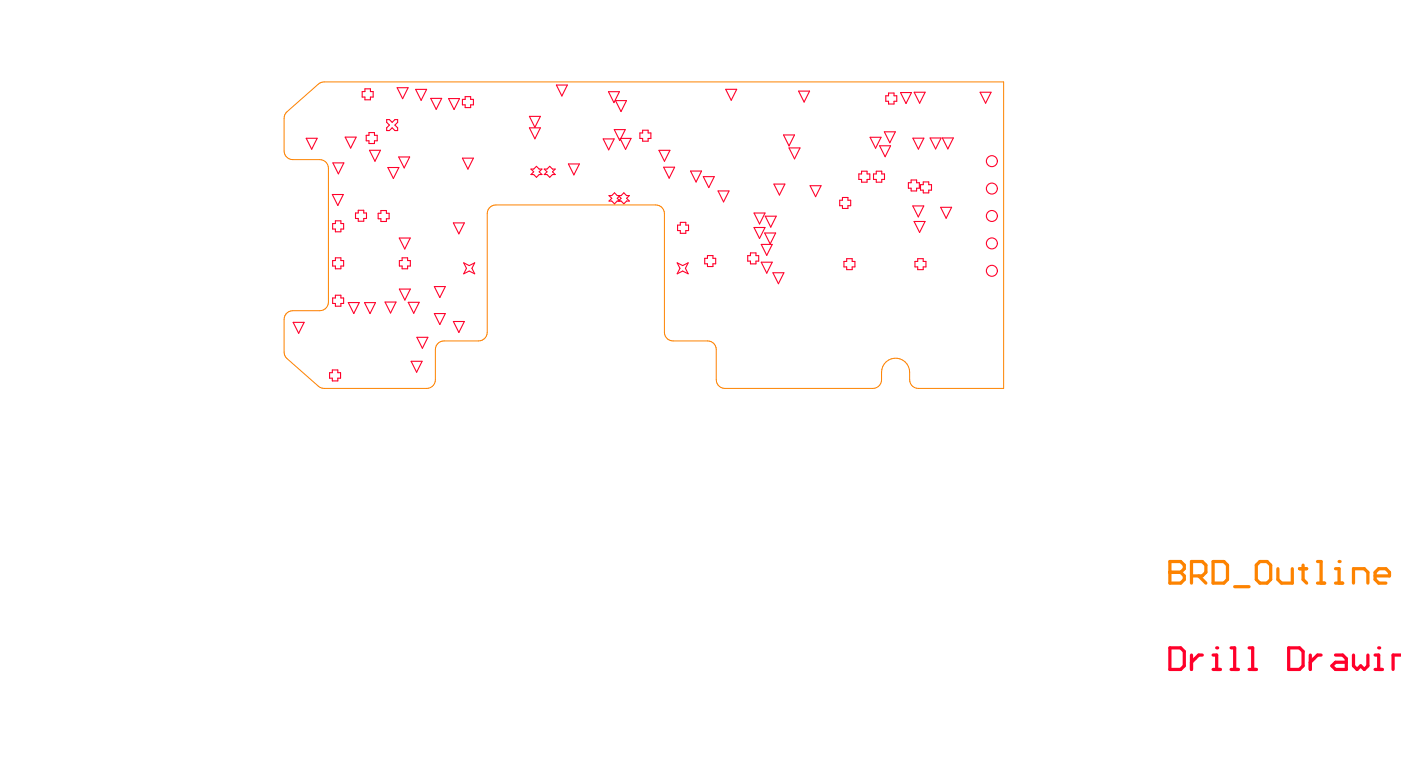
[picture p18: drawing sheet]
<svg xmlns="http://www.w3.org/2000/svg" width="216mm" height="118mm" viewBox="0 0 216 118" stroke-linecap="round" stroke-linejoin="round" font-family="sans-serif">
<path d="M44.2 17.2l4.9-4.2 .8-.4h104.8v47.2h-13.2a1.33 1.33 0 0 1-1.3-1.3 3 3 0 0 0-.7-2.8 2.16 2.16 0 0 0-2.4-.3 2.16 2.16 0 0 0-1.2 2 2.43 2.43 0 0 1-.3 1.9 1.33 1.33 0 0 1-1.1 .5h-22.8a1.33 1.33 0 0 1-1.3-1.3v-4.6a1.33 1.33 0 0 0-1.4-1.4h-5.3a1.33 1.33 0 0 1-1.3-1.3v-18.3a1.33 1.33 0 0 0-1.3-1.3h-24.7a1.33 1.33 0 0 0-1.3 1.3v18.3a1.33 1.33 0 0 1-1.3 1.3h-5.4a1.33 1.33 0 0 0-1.3 1.4v4.6a1.33 1.33 0 0 1-1.3 1.3h-16.2l-.5-.3-4.9-4.2a1.33 1.33 0 0 1-.4-1v-5.1a1.33 1.33 0 0 1 1.3-1.3h4.2a1.33 1.33 0 0 0 1.3-1.4v-20.6a1.33 1.33 0 0 0-1.3-1.3h-4.2a1.33 1.33 0 0 1-1.3-1.3v-5.1a1.33 1.33 0 0 1 .4-1z" fill="none" stroke="#fd8300" stroke-width=".15"/>
<path d="M180.3 86.5v3.3h1.6l.6-.5v-.6l-.6-.5h-1.6" fill="none" stroke="#fd8300" stroke-width=".5"/>
<circle cx="180.3" cy="88.2" r=".25" fill="#fd8300"/>
<g fill="none" stroke="#fd8300" stroke-width=".5">
<path d="M180.3 86.5h1.6l.6 .6v.5l-.6 .6h-1.6M183.6 88.7h1.7l.5-.5v-1.1l-.5-.6h-1.7v3.3M184.7 88.7l1.1 1.1M186.9 86.5h1.7l.6 .6v2.2l-.6 .5h-1.7zM190.3 90.4h2.2M193.6 87.1l.6-.6h1.1l.5 .6v2.2l-.5 .5h-1.1l-.6-.5zM196.9 87.6v1.7l.6 .5h1.6v-2.2M200.3 87.6h1.1M200.8 87.1v2.2l.6 .5M203 86.5h.6v3.3M203 89.8h1.1M205.8 89.8h1.1"/>
<path d="M205.8 87.6h.6v2.2"/>
</g>
<circle cx="206.4" cy="86.5" r=".25" fill="#fd8300"/>
<path d="M208.6 89.8v-2.2h1.6l.6 .6v1.6M211.9 88.7h2.2v-.5l-.5-.6h-1.1l-.6 .6v1.1l.6 .5h1.1" fill="none" stroke="#fd8300" stroke-width=".5"/>
<g fill="none" stroke="#ff002a" stroke-width=".17">
<path d="M55.8 14.1h.4v-.4h.9v.4h.4v.9h-.4v.4h-.9v-.4h-.4zM59.6 18.4h.4l.4 .5 .5-.5h.4v.5l-.4 .4 .4 .4v.4h-.4l-.5-.4-.4 .4h-.4v-.4l.4-.4-.4-.4zM61.2 13.5h1.7l-.9 1.7zM64.1 13.8h1.6l-.8 1.7zM66.4 15.2h1.7l-.9 1.6zM69.1 15.2h1.7l-.8 1.7zM71.3 15.3h.4v-.4h.8v.4h.5v.9h-.5v.4h-.8v-.4h-.4zM81.6 19.7h1.7l-.9 1.7zM81.6 17.9h1.7l-.9 1.7zM85.7 13.1h1.7l-.8 1.7zM93.8 14.1h1.7l-.9 1.7zM94.7 20h1.7l-.9 1.7z"/>
<path d="M94.9 15.5h1.6l-.8 1.7zM111.8 13.8h1.7l-.8 1.7zM123.1 14h1.7l-.9 1.7zM136.5 14.8h.4v-.5h.9v.5h.4v.8h-.4v.4h-.9v-.4h-.4zM138.8 14.3h1.7l-.9 1.6zM140.9 14.2h1.7l-.9 1.7zM151 14.2h1.7l-.8 1.7zM47.2 21.3h1.7l-.9 1.7zM51.2 30h1.7l-.8 1.7zM51.3 34.4h.4v-.4h.8v.4h.5v.9h-.5v.4h-.8v-.4h-.4zM51.3 25.1h1.7l-.9 1.7zM53.2 21.1h1.7l-.9 1.7z"/>
<path d="M54.8 32.8h.4v-.4h.9v.4h.4v.9h-.4v.4h-.9v-.4h-.4zM56.4 20.8h.5v-.4h.8v.4h.4v.9h-.4v.4h-.8v-.4h-.5zM56.9 23.2h1.7l-.8 1.6zM58.3 32.9h.4v-.5h.8v.5h.5v.8h-.5v.4h-.8v-.4h-.4zM59.8 25.8h1.7l-.9 1.7zM61.4 24.2h1.7l-.8 1.7zM61.5 36.7h1.7l-.8 1.7zM69.9 34.3h1.7l-.9 1.7zM71.3 24.4h1.7l-.9 1.7zM81.8 26.1h.4l.5-.5 .4 .5h.4l-.4 .4 .4 .4h-.4l-.4 .4-.5-.4h-.4l.4-.4zM83.9 26.1h.4l.4-.5 .4 .5h.5l-.5 .4 .5 .4h-.5l-.4 .4-.4-.4h-.4l.4-.4zM87.6 25.3h1.7l-.9 1.7z"/>
<path d="M93 21.4h1.6l-.8 1.7zM93.9 30.1h.4l.4-.4 .4 .4h.6l.4-.4 .5 .4h.4l-.4 .5 .4 .4h-.4l-.5 .4-.4-.4h-.6l-.4 .4-.4-.4h-.4l.4-.4zM95.3 30.1l.4 .5-.4 .4M95.5 30.1l-.4 .5 .4 .4M95.6 21.3h1.6l-.8 1.7zM98.6 20.5h.4v-.4h.9v.4h.4v.8h-.4v.5h-.9v-.5h-.4zM101.5 23.2h1.7l-.8 1.7zM102.3 25.8h1.7l-.9 1.7zM104.4 34.7h.4v-.4h.9v.4h.4v.8h-.4v.5h-.9v-.5h-.4zM106.4 26.4h1.7l-.8 1.6zM108.4 27.2h1.7l-.9 1.7zM108.6 39.8h.4v-.4h.9v.4h.4v.8h-.4v.5h-.9v-.5h-.4z"/>
<path d="M110.7 29.4h1.6l-.8 1.7zM115.2 39.4h.4v-.4h.9v.4h.4v.8h-.4v.5h-.9v-.5h-.4zM116.2 35.1h1.7l-.9 1.6zM116.2 32.8h1.7l-.9 1.7zM117.3 37.7h1.7l-.8 1.6zM117.8 35.9h1.7l-.8 1.7zM117.9 33.3h1.7l-.8 1.7zM119.3 28.4h1.7l-.9 1.7zM120.7 20.8h1.7l-.8 1.7zM121.6 22.8h1.7l-.9 1.7zM124.8 28.6h1.7l-.8 1.7zM129.4 30.9h.4v-.5h.9v.5h.4v.8h-.4v.4h-.9v-.4h-.4z"/>
<path d="M132.4 26.8h.4v-.4h.8v.4h.4v.8h-.4v.5h-.8v-.5h-.4zM134.1 21.2h1.7l-.9 1.6zM134.6 26.8h.4v-.4h.9v.4h.4v.8h-.4v.5h-.9v-.5h-.4zM135.6 22.5h1.6l-.8 1.7zM136.3 20.3h1.7l-.9 1.7zM140 28.2h.4v-.5h.9v.5h.4v.8h-.4v.4h-.9v-.4h-.4zM140.7 31.7h1.7l-.9 1.7zM140.7 21.3h1.7l-.9 1.7zM140.9 34.1h1.7l-.9 1.7zM141.9 28.5h.4v-.5h.8v.5h.4v.8h-.4v.4h-.8v-.4h-.4zM143.3 21.3h1.7l-.8 1.7zM145 31.9h1.6l-.8 1.7z"/>
<path d="M145.2 21.3h1.7l-.8 1.6zM45.2 49.7h1.7l-.9 1.7zM50.8 57.4h.4v-.4h.9v.4h.4v.9h-.4v.4h-.9v-.4h-.4zM51.3 40.1h.4v-.4h.8v.4h.5v.9h-.5v.4h-.8v-.4h-.4zM51.3 45.9h.4v-.4h.8v.4h.5v.9h-.5v.4h-.8v-.4h-.4zM53.7 46.6h1.7l-.9 1.7zM56.2 46.6h1.7l-.9 1.7zM59.3 46.5h1.7l-.8 1.7zM61.5 40.1h.5v-.4h.8v.4h.4v.9h-.4v.4h-.8v-.4h-.5zM61.5 44.5h1.7l-.8 1.7zM62.9 46.6h1.7l-.8 1.7zM63.4 55.7h1.6l-.8 1.7z"/>
<path d="M64.2 52h1.7l-.8 1.7zM66.9 48.3h1.7l-.8 1.7zM66.9 44.2h1.7l-.8 1.6zM69.9 49.5h1.7l-.9 1.7zM71.5 40.5l.8 .4 .9-.4-.5 .8 .5 .9-.9-.4-.8 .4 .4-.9zM104.4 40.5l.8 .4 .9-.4-.5 .8 .5 .9-.9-.4-.8 .4 .4-.9zM117.3 40.4h1.7l-.8 1.7zM119.1 42h1.7l-.8 1.7zM130.1 40.3h.4v-.4h.8v.4h.4v.8h-.4v.4h-.8v-.4h-.4zM141 40.3h.4v-.4h.9v.4h.4v.8h-.4v.4h-.9v-.4h-.4z"/>
</g>
<path d="M180.3 99.8h1.6l.6 .6v2.2l-.6 .5h-1.6zM183.6 100.9v2.2M185.3 100.9h-.6l-1.1 1.1M186.9 103.1h1.2M186.9 100.9h.6v2.2" fill="none" stroke="#ff002a" stroke-width=".5"/>
<circle cx="187.5" cy="99.8" r=".25" fill="#ff002a"/>
<path d="M189.7 99.8h.6v3.3M192.5 99.8h.5v3.3M198.6 99.8h1.7l.5 .6v2.2l-.5 .5h-1.7zM189.7 103.1h1.1M192.5 103.1h1.1M201.9 100.9v2.2M203.6 100.9h-.6l-1.1 1.1M205.8 100.9h1.1l.6 .6v1.6h-1.7l-.6-.5 .6-.6h1.7M208.6 100.9v1.7l.5 .5 .6-.5 .5 .5 .6-.5v-1.7M211.9 103.1h1.1M211.9 100.9h.6v2.2" fill="none" stroke="#ff002a" stroke-width=".5"/>
<circle cx="212.5" cy="99.8" r=".25" fill="#ff002a"/>
<path d="M215.9 100.9h-1.2v2.2" fill="none" stroke="#ff002a" stroke-width=".5"/>
<g fill="none" stroke="#ff002a" stroke-width=".17">
<circle cx="152.9" cy="33.3" r=".85"/>
<circle cx="152.9" cy="37.5" r=".85"/>
<circle cx="152.9" cy="24.8" r=".85"/>
<circle cx="152.9" cy="29.1" r=".85"/>
<circle cx="152.9" cy="41.7" r=".85"/>
</g>
</svg>
